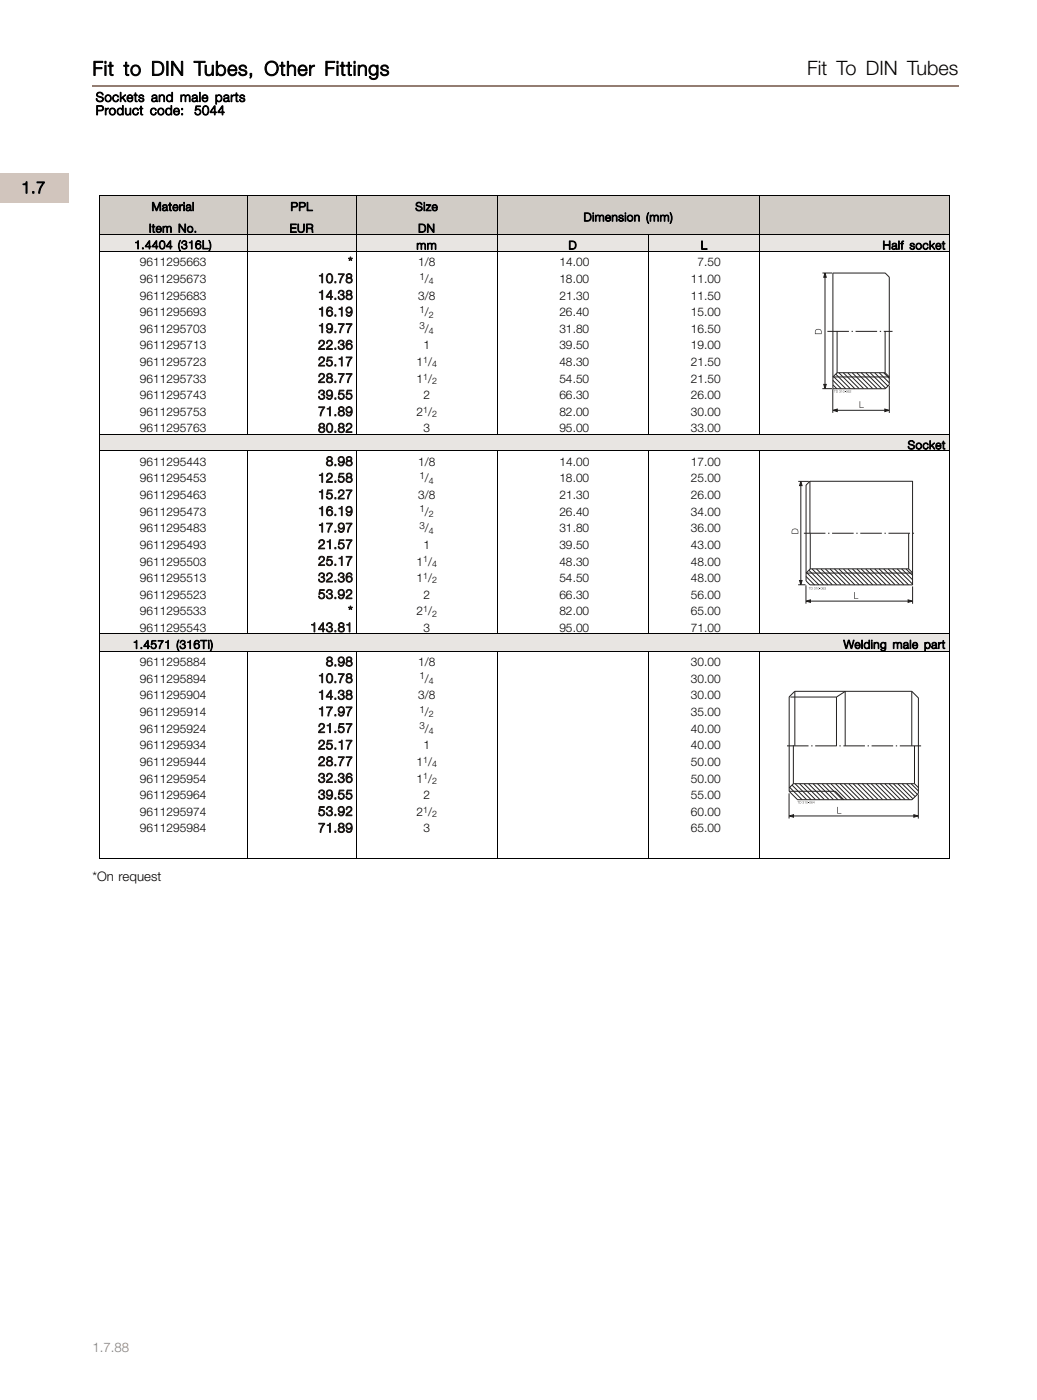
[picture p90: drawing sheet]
<svg xmlns="http://www.w3.org/2000/svg" width="220mm" height="297mm" viewBox="0 0 220 297" stroke-linecap="round" stroke-linejoin="round" font-family="sans-serif">
<defs><g id="words">
<g font-size="4.2">
<text x="19.6" y="16">Fit to DIN Tubes, Other Fittings</text>
<text x="171.2" y="16">Fit To DIN Tubes</text>
</g>
<text font-size="3.5" x="4.5" y="41">1.7</text>
<g font-size="2.8">
<text x="20.3" y="21.6">Sockets and male parts</text>
<text x="20.3" y="24.4">Product code:</text>
<text x="41.2" y="24.4">5044</text>
<text x="19.6" y="187">*On request</text>
</g>
<g font-size="2.8" fill="#1c1714">
<text x="73.8" y="56.5">*</text>
<text x="67.5" y="60">10.78</text>
<text x="67.5" y="63.6">14.38</text>
<text x="67.5" y="67.1">16.19</text>
<text x="67.5" y="70.6">19.77</text>
<text x="67.5" y="74.2">22.36</text>
<text x="67.5" y="77.7">25.17</text>
<text x="67.5" y="81.2">28.77</text>
<text x="67.5" y="84.7">39.55</text>
<text x="67.5" y="88.3">71.89</text>
<text x="67.5" y="91.8">80.82</text>
<text x="69.1" y="98.9">8.98</text>
<text x="67.5" y="102.4">12.58</text>
<text x="67.5" y="105.9">15.27</text>
<text x="67.5" y="109.4">16.19</text>
<text x="67.5" y="113">17.97</text>
<text x="67.5" y="116.5">21.57</text>
<text x="67.5" y="120">25.17</text>
<text x="67.5" y="123.5">32.36</text>
<text x="67.5" y="127.1">53.92</text>
<text x="73.8" y="130.6">*</text>
<text x="65.8" y="134.1">143.81</text>
<text x="69.1" y="141.4">8.98</text>
<text x="67.5" y="144.9">10.78</text>
<text x="67.5" y="148.5">14.38</text>
<text x="67.5" y="152">17.97</text>
<text x="67.5" y="155.5">21.57</text>
<text x="67.5" y="159">25.17</text>
<text x="67.5" y="162.6">28.77</text>
<text x="67.5" y="166.1">32.36</text>
<text x="67.5" y="169.6">39.55</text>
<text x="67.5" y="173.1">53.92</text>
<text x="67.5" y="176.7">71.89</text>
</g>
<text font-size="2.8" fill="#937d72" x="19.6" y="287">1.7.88</text>
<g font-size="2.5">
<text x="32.2" y="44.7">Material</text>
<text x="61.6" y="44.7">PPL</text>
<text x="88.1" y="44.7">Size</text>
<text x="123.8" y="47">Dimension (mm)</text>
<text x="28.5" y="52.8">1.4404 (316L)</text>
<text x="31.6" y="49.3">Item No.</text>
<text x="61.4" y="49.3">EUR</text>
<text x="88.3" y="52.9">mm</text>
<text x="88.7" y="49.3">DN</text>
<text x="120.6" y="52.9">D</text>
<text x="148.6" y="52.9">L</text>
<text x="187.2" y="52.9">Half socket</text>
<text x="29.7" y="56.5">9611295663</text>
<text x="88.7" y="56.5">1/8</text>
<text x="118.6" y="56.5">14.00</text>
<text x="147.9" y="56.5">7.50</text>
<text x="29.7" y="60">9611295673</text>
<text x="29.7" y="63.6">9611295683</text>
<text x="88.7" y="63.6">3/8</text>
<text x="90.1" y="60">/</text>
<text x="118.6" y="60">18.00</text>
<text x="118.6" y="63.6">21.30</text>
<text x="146.5" y="60">11.00</text>
<text x="146.5" y="63.6">11.50</text>
<text x="29.7" y="67.1">9611295693</text>
<text x="29.7" y="70.6">9611295703</text>
<text x="90.1" y="67.1">/</text>
<text x="90.1" y="70.6">/</text>
<text x="118.6" y="67.1">26.40</text>
<text x="118.6" y="70.6">31.80</text>
<text x="146.5" y="67.1">15.00</text>
<text x="146.5" y="70.6">16.50</text>
<text x="29.7" y="74.2">9611295713</text>
<text x="29.7" y="77.7">9611295723</text>
<text x="88.3" y="77.7">1 /</text>
<text x="89.8" y="74.2">1</text>
<text x="118.6" y="77.7">48.30</text>
<text x="118.6" y="74.2">39.50</text>
<text x="146.5" y="74.2">19.00</text>
<text x="146.5" y="77.7">21.50</text>
<text x="29.7" y="81.2">9611295733</text>
<text x="88.3" y="81.2">1 /</text>
<text x="118.6" y="81.2">54.50</text>
<text x="146.5" y="81.2">21.50</text>
<text x="29.7" y="84.7">9611295743</text>
<text x="29.7" y="88.3">9611295753</text>
<text x="88.3" y="88.3">2 /</text>
<text x="89.8" y="84.7">2</text>
<text x="118.6" y="88.3">82.00</text>
<text x="118.6" y="84.7">66.30</text>
<text x="146.5" y="84.7">26.00</text>
<text x="146.5" y="88.3">30.00</text>
<text x="29.7" y="91.8">9611295763</text>
<text x="89.8" y="91.8">3</text>
<text x="118.6" y="91.8">95.00</text>
<text x="146.5" y="91.8">33.00</text>
<text x="192.5" y="95.3">Socket</text>
<text x="29.7" y="98.9">9611295443</text>
<text x="88.7" y="98.9">1/8</text>
<text x="118.6" y="98.9">14.00</text>
<text x="146.5" y="98.9">17.00</text>
<text x="29.7" y="102.4">9611295453</text>
<text x="29.7" y="105.9">9611295463</text>
<text x="88.7" y="105.9">3/8</text>
<text x="90.1" y="102.4">/</text>
<text x="118.6" y="102.4">18.00</text>
<text x="118.6" y="105.9">21.30</text>
<text x="146.5" y="102.4">25.00</text>
<text x="146.5" y="105.9">26.00</text>
<text x="29.7" y="109.4">9611295473</text>
<text x="29.7" y="113">9611295483</text>
<text x="90.1" y="109.4">/</text>
<text x="90.1" y="113">/</text>
<text x="118.6" y="109.4">26.40</text>
<text x="118.6" y="113">31.80</text>
<text x="146.5" y="109.4">34.00</text>
<text x="146.5" y="113">36.00</text>
<text x="29.7" y="116.5">9611295493</text>
<text x="89.8" y="116.5">1</text>
<text x="118.6" y="116.5">39.50</text>
<text x="146.5" y="116.5">43.00</text>
<text x="29.7" y="120">9611295503</text>
<text x="29.7" y="123.5">9611295513</text>
<text x="88.3" y="120">1 /</text>
<text x="88.3" y="123.5">1 /</text>
<text x="118.6" y="120">48.30</text>
<text x="118.6" y="123.5">54.50</text>
<text x="146.5" y="120">48.00</text>
<text x="146.5" y="123.5">48.00</text>
<text x="29.7" y="127.1">9611295523</text>
<text x="29.7" y="130.6">9611295533</text>
<text x="88.3" y="130.6">2 /</text>
<text x="89.8" y="127.1">2</text>
<text x="118.6" y="130.6">82.00</text>
<text x="118.6" y="127.1">66.30</text>
<text x="146.5" y="127.1">56.00</text>
<text x="146.5" y="130.6">65.00</text>
<text x="28.2" y="137.7">1.4571 (316Ti)</text>
<text x="29.7" y="134.1">9611295543</text>
<text x="89.8" y="134.1">3</text>
<text x="118.6" y="134.1">95.00</text>
<text x="146.5" y="134.1">71.00</text>
<text x="178.9" y="137.7">Welding male part</text>
<text x="29.7" y="141.4">9611295884</text>
<text x="88.7" y="141.4">1/8</text>
<text x="146.5" y="141.4">30.00</text>
<text x="29.7" y="144.9">9611295894</text>
<text x="29.7" y="148.5">9611295904</text>
<text x="88.7" y="148.5">3/8</text>
<text x="90.1" y="144.9">/</text>
<text x="146.5" y="144.9">30.00</text>
<text x="146.5" y="148.5">30.00</text>
<text x="29.7" y="152">9611295914</text>
<text x="29.7" y="155.5">9611295924</text>
<text x="90.1" y="152">/</text>
<text x="90.1" y="155.5">/</text>
<text x="146.5" y="152">35.00</text>
<text x="146.5" y="155.5">40.00</text>
<text x="29.7" y="159">9611295934</text>
<text x="89.8" y="159">1</text>
<text x="146.5" y="159">40.00</text>
<text x="29.7" y="162.6">9611295944</text>
<text x="29.7" y="166.1">9611295954</text>
<text x="88.3" y="162.6">1 /</text>
<text x="88.3" y="166.1">1 /</text>
<text x="146.5" y="162.6">50.00</text>
<text x="146.5" y="166.1">50.00</text>
<text x="29.7" y="169.6">9611295964</text>
<text x="29.7" y="173.1">9611295974</text>
<text x="88.3" y="173.1">2 /</text>
<text x="89.8" y="169.6">2</text>
<text x="146.5" y="169.6">55.00</text>
<text x="146.5" y="173.1">60.00</text>
<text x="29.7" y="176.7">9611295984</text>
<text x="89.8" y="176.7">3</text>
<text x="146.5" y="176.7">65.00</text>
</g>
<g font-size="2.1">
<text x="89" y="59.3">1</text>
<text x="89" y="66.4">1</text>
<text x="89" y="69.9">3</text>
<text x="89" y="101.7">1</text>
<text x="89" y="108.7">1</text>
<text x="89" y="112.2">3</text>
<text x="89" y="144.2">1</text>
<text x="89" y="151.2">1</text>
<text x="89" y="154.8">3</text>
</g>
<g font-size="1.9">
<text x="91" y="60.3">4</text>
<text x="91" y="67.4">2</text>
<text x="91" y="70.9">4</text>
<text x="89.7" y="77">1</text>
<text x="91.6" y="78">4</text>
<text x="89.7" y="80.6">1</text>
<text x="91.6" y="81.5">2</text>
<text x="89.7" y="87.6">1</text>
<text x="91.6" y="88.6">2</text>
<text x="91" y="102.7">4</text>
<text x="91" y="109.7">2</text>
<text x="91" y="113.3">4</text>
<text x="89.7" y="119.4">1</text>
<text x="89.7" y="122.9">1</text>
<text x="91.6" y="120.3">4</text>
<text x="91.6" y="123.8">2</text>
<text x="89.7" y="129.9">1</text>
<text x="91.6" y="130.9">2</text>
<text x="91" y="145.2">4</text>
<text x="91" y="152.3">2</text>
<text x="91" y="155.8">4</text>
<text x="89.7" y="161.9">1</text>
<text x="89.7" y="165.4">1</text>
<text x="91.6" y="162.9">4</text>
<text x="91.6" y="166.4">2</text>
<text x="89.7" y="172.5">1</text>
<text x="91.6" y="173.4">2</text>
</g>
</g></defs>
<path d="M19.6 18.3h183.7" fill="none" stroke="#937d72" stroke-width=".36"/>
<path d="M-.1 36.7h14.8v6.2h-14.8z" fill="#d1c5bd"/>
<g fill="#d1ccc6">
<path d="M21 41.6h84.4v8.1h-84.4z"/>
<path d="M105.4 41.6h55.7v8.1h-55.7z"/>
<path d="M161.1 41.6h40.2v8.1h-40.2z"/>
</g>
<path d="M21 41.6h180.3M21 41.5v8.2M52.4 41.5v8.2M75.6 41.5v8.2M105.4 41.5v8.2M161.1 41.5v8.2M201.3 41.5v8.2" fill="none" stroke="#000" stroke-width=".21"/>
<g fill="#e8e5e2">
<path d="M21 49.7h84.4v3.7h-84.4z"/>
<path d="M105.4 49.7h32.1v3.7h-32.1z"/>
<path d="M137.5 49.7h63.8v3.7h-63.8z"/>
</g>
<path d="M21 49.7h180.3M21 53.4h180.3M21 49.7v42.5M52.4 49.7v42.5M75.6 49.7v42.5M105.4 49.7v42.5M137.5 49.7v42.5M161.1 49.7v42.5M201.3 49.7v42.5" fill="none" stroke="#000" stroke-width=".21"/>
<g fill="#231f20">
<path d="M182.3 85.2h.1v1.3h.8v.1h-.9z"/>
<path d="M176.9 82.8h.4l-.2 .1v.4l-.1-.4z"/>
<path d="M178 82.9a.21 .21 0 0 1 .2 .2 .21 .21 0 0 1-.2 .2v-.1l.1 .1 .2-.1-.2-.1 .1-.2-.2 .1z"/>
<path d="M178.4 82.9l.2-.1v.5z"/>
<path d="M179.2 83.1l.1 .1z"/>
<path d="M180.2 82.9a.19 .19 0 0 1 .3 .2 .19 .19 0 0 1-.2 .2h.2h-.3a.21 .21 0 0 0 .2-.2 .21 .21 0 0 0-.1-.2l-.1 .1z"/>
<path d="M173 70l.2-.1a.71 .71 0 0 1 1 .5v.5h-1.4zM173.1 70.1l-.2 .7h1.2a.64 .64 0 0 0-.2-.8 .64 .64 0 0 0-.8 .1z"/>
<path d="M177.3 82.8l.4 .1v.4h-.4zM177.4 82.9v.4l.2-.1v-.3z"/>
<path d="M178.7 83.1a.22 .22 0 0 1 .4 0 .22 .22 0 0 1-.4 0zM178.7 83.1a.2 .2 0 0 0 .4 0 .2 .2 0 0 0-.4 0z"/>
<path d="M179.3 83.1a.25 .25 0 0 1 .5 0 .25 .25 0 0 1-.5 0zM179.4 83.1a.18 .18 0 0 0 .3 0 .18 .18 0 0 0-.3 0z"/>
<path d="M179.9 82.9l.2 .1-.2-.1-.1 .2a.17 .17 0 0 1 .3 0 .17 .17 0 0 1-.1 .3 .17 .17 0 0 1-.2-.2zM179.9 83.2a.13 .13 0 0 0 .2 0 .13 .13 0 0 0-.2 0z"/>
</g>
<path d="M175.5 70.3h13.7" fill="none" stroke="#231f20" stroke-width=".21" stroke-dasharray="4.6 .6 .3 .6" stroke-linecap="butt"/>
<g fill="none" stroke="#231f20" stroke-width=".21">
<path d="M176.6 58h11.1l.9 .8v22.9l-.9 .8M176.6 58v24.5M176.8 79.9l2.6 2.6M177.3 79.4l3 3.1M177.5 70.3v8.8M177.5 79.1h10.2M177.5 79.1l-.9 .9h12M177.9 79.1l3.4 3.4M178.9 79.1l3.3 3.4M179.8 79.1l3.4 3.4M180.8 79.1l3.3 3.4M181.7 79.1l3.3 3.3"/>
<path d="M182.7 79.1l3.3 3.4M183.6 79.2l3.4 3.3M184.6 79.2l3.2 3.2M185.5 79.2l2.8 2.7M186.5 79.1l2.1 2.2M187.4 79.1l1.2 1.2M187.7 79.1l.9 .9M187.7 70.3v8.8M176.6 82.6v5M176.6 82.5h11.2M176.6 80.7l1.8 1.8M176.7 81.7l.8 .8"/>
<path d="M176.8 87.1h11.6M188.6 81.9v5.7"/>
</g>
<path d="M187.7 86.8l.9 .3-.9 .3z" fill="#231f20"/>
<path d="M188.6 87.1l-.9-.3v.6l.9-.3" fill="none" stroke="#231f20" stroke-width=".21"/>
<path d="M176.7 87.1l.9-.3v.6z" fill="#231f20"/>
<path d="M174.4 58h2.1M175 58.2v24.2M174.4 82.5h2.1M176.7 87.1l.9-.3v.6l-.9-.3" fill="none" stroke="#231f20" stroke-width=".21"/>
<path d="M174.7 81.6h.5l-.2 .9z" fill="#231f20"/>
<path d="M174.7 81.6h.5l-.2 .9z" fill="none" stroke="#231f20" stroke-width=".21"/>
<path d="M175 57.9l.2 .9h-.5z" fill="#231f20"/>
<path d="M175 57.9l.2 .9h-.5z" fill="none" stroke="#231f20" stroke-width=".21"/>
<path d="M21 92.2h180.3v3.5h-180.3z" fill="#e8e5e2"/>
<path d="M21 92.2h180.3M21 95.7h180.3M21 92.2v42.3M52.4 95.7v38.8M75.6 95.7v38.8M105.4 95.7v38.8M137.5 95.7v38.8M161.1 95.7v38.8M201.3 92.2v42.3" fill="none" stroke="#000" stroke-width=".21"/>
<g fill="#231f20">
<path d="M171.5 124.6h.4l-.2 .1v.4v-.4z"/>
<path d="M172.7 124.7a.21 .21 0 0 1 .2 .2 .21 .21 0 0 1-.2 .2l-.1-.1 .2 .1 .1-.1-.2-.1 .2-.2-.3 .1z"/>
<path d="M173.1 124.7l.1-.1v.5z"/>
<path d="M173.8 124.9l.2 .1z"/>
<path d="M174.9 124.7a.21 .21 0 0 1 .2 .2 .21 .21 0 0 1-.2 .2l-.1-.1 .2 .1 .1-.1-.1-.1 .1-.2-.3 .1z"/>
<path d="M181.1 125.7h.2v1.3h.7v.1h-.9z"/>
<path d="M172 124.6l.3 .1v.4h-.3zM172 124.7v.4l.3-.1v-.3z"/>
<path d="M173.3 124.8a.25 .25 0 0 1 .5 0 .25 .25 0 0 1-.5 0zM173.4 124.8a.18 .18 0 0 0 .3 0 .18 .18 0 0 0-.3 0z"/>
<path d="M174 124.8a.22 .22 0 0 1 .4 0 .22 .22 0 0 1-.4 0zM174 124.8a.2 .2 0 0 0 .4 0 .2 .2 0 0 0-.4 0z"/>
<path d="M174.5 124.7l.3 .1-.2-.1-.1 .2a.17 .17 0 0 1 .3 0 .17 .17 0 0 1-.1 .2 .17 .17 0 0 1-.2-.1zM174.5 125a.13 .13 0 0 0 .2 0 .13 .13 0 0 0-.2 0z"/>
<path d="M168.1 112.4l.2-.2a.71 .71 0 0 1 1 .6v.5h-1.4zM168.1 112.5l-.1 .7h1.2a.64 .64 0 0 0-.2-.8 .64 .64 0 0 0-.9 .1z"/>
</g>
<path d="M170.5 113.2h23.8" fill="none" stroke="#231f20" stroke-width=".21" stroke-dasharray="4.6 .6 .3 .6" stroke-linecap="butt"/>
<g fill="none" stroke="#231f20" stroke-width=".21">
<path d="M170.9 102.9v20.4M171.8 113.2v7.6M192.7 113.2v7.5h-20.9l-.8 .9h22.5M193.5 102.1v22.1M170.9 124.2v3.9M170.9 122.4l1.8 1.8M171 123.3l.8 .9M171.1 121.5l2.6 2.6M171.1 127.6h22.2M171.6 121l3 3.1M171.8 124.1h21.8M172.2 120.8l3.4 3.3"/>
<path d="M173.2 120.8l3.3 3.3M174.1 120.8l3.4 3.3M175.1 120.8l3.3 3.3M176 120.8l3.4 3.3M177 120.7l3.3 3.4M177.9 120.8l3.4 3.3M178.9 120.8l3.3 3.3M179.8 120.8l3.4 3.3M180.8 120.8l3.4 3.3M181.7 120.8l3.4 3.3M192.7 120.7l.9 .9M193.5 124.5v3.6"/>
</g>
<path d="M192.6 127.3l.9 .3-.9 .3z" fill="#231f20"/>
<path d="M193.5 127.6l-.9-.3v.6l.9-.3" fill="none" stroke="#231f20" stroke-width=".21"/>
<path d="M171 127.6l.9-.3v.6z" fill="#231f20"/>
<path d="M169.3 102.2h2.2M169.8 102.4v21.6M169.3 124.1h1.5M171 127.6l.9-.3v.6l-.9-.3" fill="none" stroke="#231f20" stroke-width=".21"/>
<path d="M169.6 123.2h.5l-.3 .9z" fill="#231f20"/>
<path d="M169.6 123.2h.5l-.3 .9z" fill="none" stroke="#231f20" stroke-width=".21"/>
<path d="M169.8 102.2l.3 .9h-.5z" fill="#231f20"/>
<g fill="none" stroke="#231f20" stroke-width=".21">
<path d="M169.8 102.2l-.2 .9h.5l-.3-.9M171.8 102.1v11.1M193.5 102.2h-21.7l-.9 .8M182.6 120.8l3.4 3.3M183.6 120.8l3.3 3.3M184.5 120.8l3.4 3.3M185.5 120.8l3.4 3.3M186.4 120.7l3.4 3.4M187.4 120.8l3.4 3.3M188.4 120.8l3.3 3.3M189.3 120.8l3.4 3.3M190.3 120.8l3.2 3.2"/>
<path d="M191.2 120.7l2.3 2.4M192.1 120.8l1.4 1.3"/>
</g>
<g fill="#e8e5e2">
<path d="M21 134.5h84.4v3.7h-84.4z"/>
<path d="M105.4 134.5h32.1v3.7h-32.1z"/>
<path d="M137.5 134.5h63.8v3.7h-63.8z"/>
</g>
<path d="M21 134.5h180.3M21 138.2h180.3M21 134.5v42.5M52.4 138.2v38.8M75.6 138.2v38.8M105.4 138.2v38.8M137.5 138.2v38.8M161.1 138.2v38.8M201.3 134.5v42.5" fill="none" stroke="#000" stroke-width=".21"/>
<path d="M177.5 171.3h.2v1.3h.7v.1h-.9z" fill="#231f20"/>
<path d="M166.9 158.3h28.4" fill="none" stroke="#231f20" stroke-width=".21" stroke-dasharray="4.6 .6 .3 .6" stroke-linecap="butt"/>
<g fill="none" stroke="#231f20" stroke-width=".21">
<path d="M167.4 147.9v20.1l1.8 1.8M168.3 158.2v8.2M193.9 158.3v8.1M194.8 148.1v20.3M167.3 168.4v5.3M167.5 167.1l2.6 2.6M168 166.6l3.1 3.1M168.3 173.2h26.2M168.6 166.4l3.4 3.3M169.1 169.7h24.3M169.6 166.4l3.3 3.3M170.5 166.4l3.4 3.3"/>
<path d="M171.5 166.4l3.3 3.3M172.4 166.4l3.4 3.3M173.4 166.3l3.3 3.4M174.4 166.4l3.3 3.3M175.3 166.4l3.4 3.3M176.3 166.4l3.3 3.3M177.2 166.4l3.4 3.3M178.2 166.4l3.3 3.3M194.8 168.6v5.2M194.8 167.2l-.9-.9h-25.6l-.9 .9"/>
</g>
<path d="M193.8 172.9l.9 .3-.9 .3z" fill="#231f20"/>
<path d="M194.7 173.2l-.9-.3v.6l.9-.3" fill="none" stroke="#231f20" stroke-width=".21"/>
<path d="M167.4 173.2l.9-.3v.6z" fill="#231f20"/>
<g fill="none" stroke="#231f20" stroke-width=".21">
<path d="M167.6 148h9.8M168.5 146.7h24.9M168.5 146.7l-1.1 1.2M168.6 146.8v11.5M179.2 158.3v-11.5l-1.8 1.1v10.4M194.8 148.1l-1.4-1.4v11.6M167.4 168h9.7l1.8 1.7M167.4 173.2l.9-.3v.6l-.9-.3M179.1 166.4l3.3 3.3M180 166.4l3.4 3.3M181 166.4l3.3 3.3M181.9 166.4l3.4 3.3"/>
<path d="M182.9 166.3l3.3 3.4M183.8 166.4l3.4 3.3M184.8 166.4l3.3 3.3M185.7 166.4l3.4 3.3M186.7 166.4l3.4 3.3M187.6 166.3l3.4 3.4M188.6 166.4l3.4 3.3M189.5 166.4l3.4 3.3M190.4 166.4l3.2 3.1M191.3 166.4l2.8 2.7M192.3 166.4l2.3 2.2M193.2 166.3l1.6 1.6"/>
<path d="M194.8 168.4l-1.4 1.4"/>
</g>
<g fill="#231f20">
<path d="M169.1 170.1h.4h-.2v.5v-.5z"/>
<path d="M170.2 170.1a.21 .21 0 0 1 .3 .2 .21 .21 0 0 1-.3 .2v-.1l.2 .1 .1-.1-.2-.1 .2-.2-.3 .1z"/>
<path d="M170.6 170.2l.2-.1v.5z"/>
<path d="M171.4 170.3l.2 .1z"/>
<path d="M169.5 170.1h.4v.4l-.4 .1zM169.6 170.1v.4h.2v-.4z"/>
<path d="M170.9 170.3a.22 .22 0 0 1 .4 0 .22 .22 0 0 1-.4 0zM171 170.3a.18 .18 0 0 0 .3 0 .18 .18 0 0 0-.3 0z"/>
<path d="M171.6 170.3a.22 .22 0 0 1 .4 0 .22 .22 0 0 1-.4 0zM171.6 170.3a.2 .2 0 0 0 .4 0 .2 .2 0 0 0-.4 0z"/>
<path d="M172.1 170.1l.2 .1-.1-.1-.1 .2a.17 .17 0 0 1 .2 0 .17 .17 0 0 1 0 .3 .18 .18 0 0 1-.3-.2zM172.1 170.4a.13 .13 0 0 0 .2 0 .13 .13 0 0 0-.2 0z"/>
<path d="M172.6 170.1l.1 .5-.3-.2zM172.6 170.1l-.1 .3h.1z"/>
</g>
<path d="M21 177v5.3M52.4 177v5.3M75.6 177v5.3M105.4 177v5.3M137.5 177v5.3M161.1 177v5.3M201.3 177v5.3M21 182.3h180.3" fill="none" stroke="#000" stroke-width=".21"/>
<use href="#words"/>
</svg>
